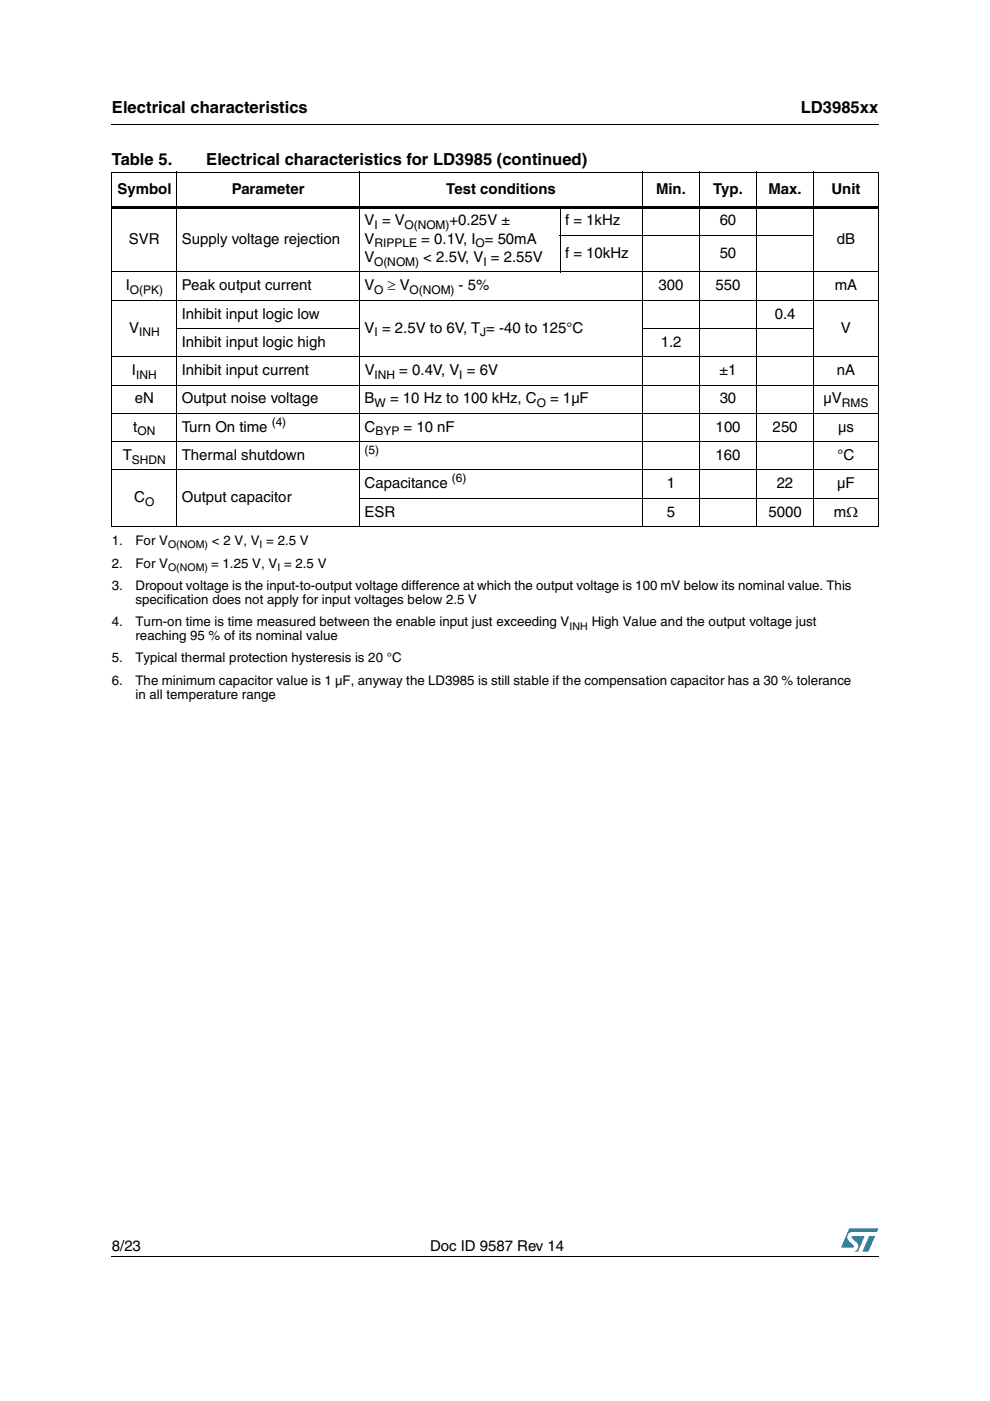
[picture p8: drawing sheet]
<svg xmlns="http://www.w3.org/2000/svg" width="210mm" height="297mm" viewBox="0 0 210 297" stroke-linecap="round" stroke-linejoin="round" font-family="sans-serif">
<defs><g id="words">
<g font-size="3.5">
<text x="23.7" y="23.9">Electrical characteristics</text>
<text x="169.8" y="23.9">LD3985xx</text>
<text x="23.7" y="35">Table 5.</text>
<text x="43.7" y="35">Electrical characteristics for LD3985 (continued)</text>
</g>
<g font-size="3.2">
<text x="24.9" y="41.1">Symbol</text>
<text x="49.2" y="41.1">Parameter</text>
<text x="94.6" y="41.1">Test conditions</text>
<text x="139.1" y="41.1">Min.</text>
<text x="151.2" y="41.1">Typ.</text>
<text x="162.9" y="41.1">Max.</text>
<text x="176.3" y="41.1">Unit</text>
<text x="77.3" y="47.8">V = V</text>
<text x="95.3" y="47.8">+0.25V ±</text>
<text x="119.8" y="47.8">f = 1kHz</text>
<text x="152.6" y="47.8">60</text>
<text x="27.3" y="51.7">SVR</text>
<text x="38.5" y="51.7">Supply voltage rejection</text>
<text x="77.3" y="51.7">V</text>
<text x="89.3" y="51.7">= 0.1V, I = 50mA</text>
<text x="177.4" y="51.7">dB</text>
<text x="77.3" y="55.5">V</text>
<text x="89.7" y="55.5">&lt; 2.5V, V = 2.55V</text>
<text x="119.8" y="54.7">f = 10kHz</text>
<text x="152.6" y="54.7">50</text>
<text x="26.6" y="61.5">I</text>
<text x="38.5" y="61.5">Peak output current</text>
<text x="77.3" y="61.5">V</text>
<text x="82.2" y="61.5">≥ V</text>
<text x="97.2" y="61.5">- 5%</text>
<text x="139.6" y="61.5">300</text>
<text x="151.7" y="61.5">550</text>
<text x="177" y="61.5">mA</text>
<text x="27.4" y="70.5">V</text>
<text x="38.5" y="67.5">Inhibit input logic low</text>
<text x="77.3" y="70.5">V = 2.5V to 6V, T = -40 to 125°C</text>
<text x="164.3" y="67.5">0.4</text>
<text x="178.3" y="70.5">V</text>
<text x="38.5" y="73.5">Inhibit input logic high</text>
<text x="140.1" y="73.5">1.2</text>
<text x="28" y="79.5">I</text>
<text x="38.5" y="79.5">Inhibit input current</text>
<text x="77.3" y="79.5">V</text>
<text x="84.7" y="79.5">= 0.4V, V = 6V</text>
<text x="152.5" y="79.5">±1</text>
<text x="177.4" y="79.5">nA</text>
<text x="28.6" y="85.5">eN</text>
<text x="38.5" y="85.5">Output noise voltage</text>
<text x="77.3" y="85.5">B</text>
<text x="82.7" y="85.5">= 10 Hz to 100 kHz, C</text>
<text x="116.6" y="85.5">= 1µF</text>
<text x="152.6" y="85.5">30</text>
<text x="174.6" y="85.5">µV</text>
<text x="28.3" y="91.5">t</text>
<text x="38.5" y="91.5">Turn On time</text>
<text x="77.3" y="91.5">C</text>
<text x="85.6" y="91.5">= 10 nF</text>
<text x="151.7" y="91.5">100</text>
<text x="163.8" y="91.5">250</text>
<text x="177.7" y="91.5">µs</text>
<text x="26.1" y="97.5">T</text>
<text x="38.5" y="97.5">Thermal shutdown</text>
<text x="151.7" y="97.5">160</text>
<text x="177.6" y="97.5">°C</text>
<text x="28.5" y="106.5">C</text>
<text x="38.5" y="106.5">Output capacitor</text>
<text x="77.3" y="103.5">Capacitance</text>
<text x="141.4" y="103.5">1</text>
<text x="164.7" y="103.5">22</text>
<text x="177.5" y="103.5">µF</text>
<text x="77.3" y="109.5">ESR</text>
<text x="141.4" y="109.5">5</text>
<text x="162.9" y="109.5">5000</text>
<text x="176.8" y="109.5">mΩ</text>
<text x="23.7" y="265.1">8/23</text>
<text x="91.2" y="265.1">Doc ID 9587 Rev 14</text>
</g>
<g font-size="2.8">
<text x="23.7" y="115.5">1.</text>
<text x="28.7" y="115.5">For V</text>
<text x="44.9" y="115.5">&lt; 2 V, V = 2.5 V</text>
<text x="23.7" y="120.3">2.</text>
<text x="23.7" y="125.2">3.</text>
<text x="28.7" y="120.3">For V</text>
<text x="28.7" y="125.2">Dropout voltage is the input-to-output voltage difference at which the output voltage is 100 mV below its nominal value. This</text>
<text x="44.8" y="120.3">= 1.25 V, V = 2.5 V</text>
<text x="28.7" y="128">specification does not apply for input voltages below 2.5 V</text>
<text x="23.7" y="132.8">4.</text>
<text x="28.7" y="132.8">Turn-on time is time measured between the enable input just exceeding V</text>
<text x="28.7" y="135.6">reaching 95 % of its nominal value</text>
<text x="125.5" y="132.8">High Value and the output voltage just</text>
<text x="23.7" y="140.5">5.</text>
<text x="28.7" y="140.5">Typical thermal protection hysteresis is 20 °C</text>
<text x="23.7" y="145.3">6.</text>
<text x="28.7" y="148.1">in all temperature range</text>
<text x="28.7" y="145.3">The minimum capacitor value is 1 µF, anyway the LD3985 is still stable if the compensation capacitor has a 30 % tolerance</text>
</g>
<g font-size="2.5">
<text x="79.4" y="48.6">I</text>
<text x="79.4" y="52.5">RIPPLE</text>
<text x="85.7" y="48.6">O(NOM)</text>
<text x="100.8" y="52.5">O</text>
<text x="79.3" y="56.3">O(NOM)</text>
<text x="102.5" y="56.3">I</text>
<text x="27.5" y="62.3">O(PK)</text>
<text x="79.3" y="62.3">O</text>
<text x="86.8" y="62.3">O(NOM)</text>
<text x="29.5" y="71.3">INH</text>
<text x="79.4" y="71.3">I</text>
<text x="101.8" y="71.3">J</text>
<text x="28.9" y="80.3">INH</text>
<text x="79.4" y="80.3">INH</text>
<text x="97.4" y="80.3">I</text>
<text x="79.4" y="86.3">W</text>
<text x="113.8" y="86.3">O</text>
<text x="178.5" y="86.3">RMS</text>
<text x="29.1" y="92.3">ON</text>
<text x="57.6" y="90.3">(4)</text>
<text x="79.6" y="92.3">BYP</text>
<text x="28" y="98.3">SHDN</text>
<text x="77.3" y="96.2">(5)</text>
<text x="30.8" y="107.3">O</text>
<text x="95.8" y="102.3">(6)</text>
</g>
<g font-size="2.2">
<text x="35.6" y="116.2">O(NOM)</text>
<text x="55.1" y="116.2">I</text>
<text x="35.6" y="121.1">O(NOM)</text>
<text x="58.8" y="121.1">I</text>
<text x="120.8" y="133.5">INH</text>
</g>
</g></defs>
<g fill="#009ad9">
<path d="M184.3 262.1h1.2l-1.4 3.3h-1.3z"/>
<path d="M180.1 260.5h6.1l-.3 .7h-5.1a1.13 1.13 0 0 0-1.1 .7 1.13 1.13 0 0 0 .3 1.2l1 1v.3l-2.7 .1z"/>
<path d="M180.6 262.1h2.7l-1.4 3.3h-.7a1.18 1.18 0 0 0 .5-1.9l-1.1-1.1z"/>
</g>
<path d="M23.6 26.2l.1 .2zM23.6 43.6h162.7v.6h-162.7zM23.6 266.3l.1 .1z" fill="#000"/>
<g fill="none" stroke="#000" stroke-width=".21">
<path d="M23.6 36.5h162.7M23.7 36.6v74.9M23.7 26.3h162.6M37.5 36.4v75.3M76.2 36.4v75.3M136.2 36.4v75.3M148.3 36.4v75.3M160.4 36.4v75.3M172.5 36.4v75.3M186.2 36.6v74.9M23.6 57.7h162.7M118.6 49.9h54"/>
<path d="M118.7 43.6v14.1M23.6 63.6h162.7M23.6 75.6h162.7M37.4 69.7h38.9M136.1 69.7h36.5M23.6 81.6h162.7M23.6 87.7h162.7M23.6 93.6h162.7M23.6 99.6h162.7M23.6 111.6h162.7M76.2 105.6h110.1M23.7 266.3h162.6"/>
</g>
<use href="#words"/>
</svg>
